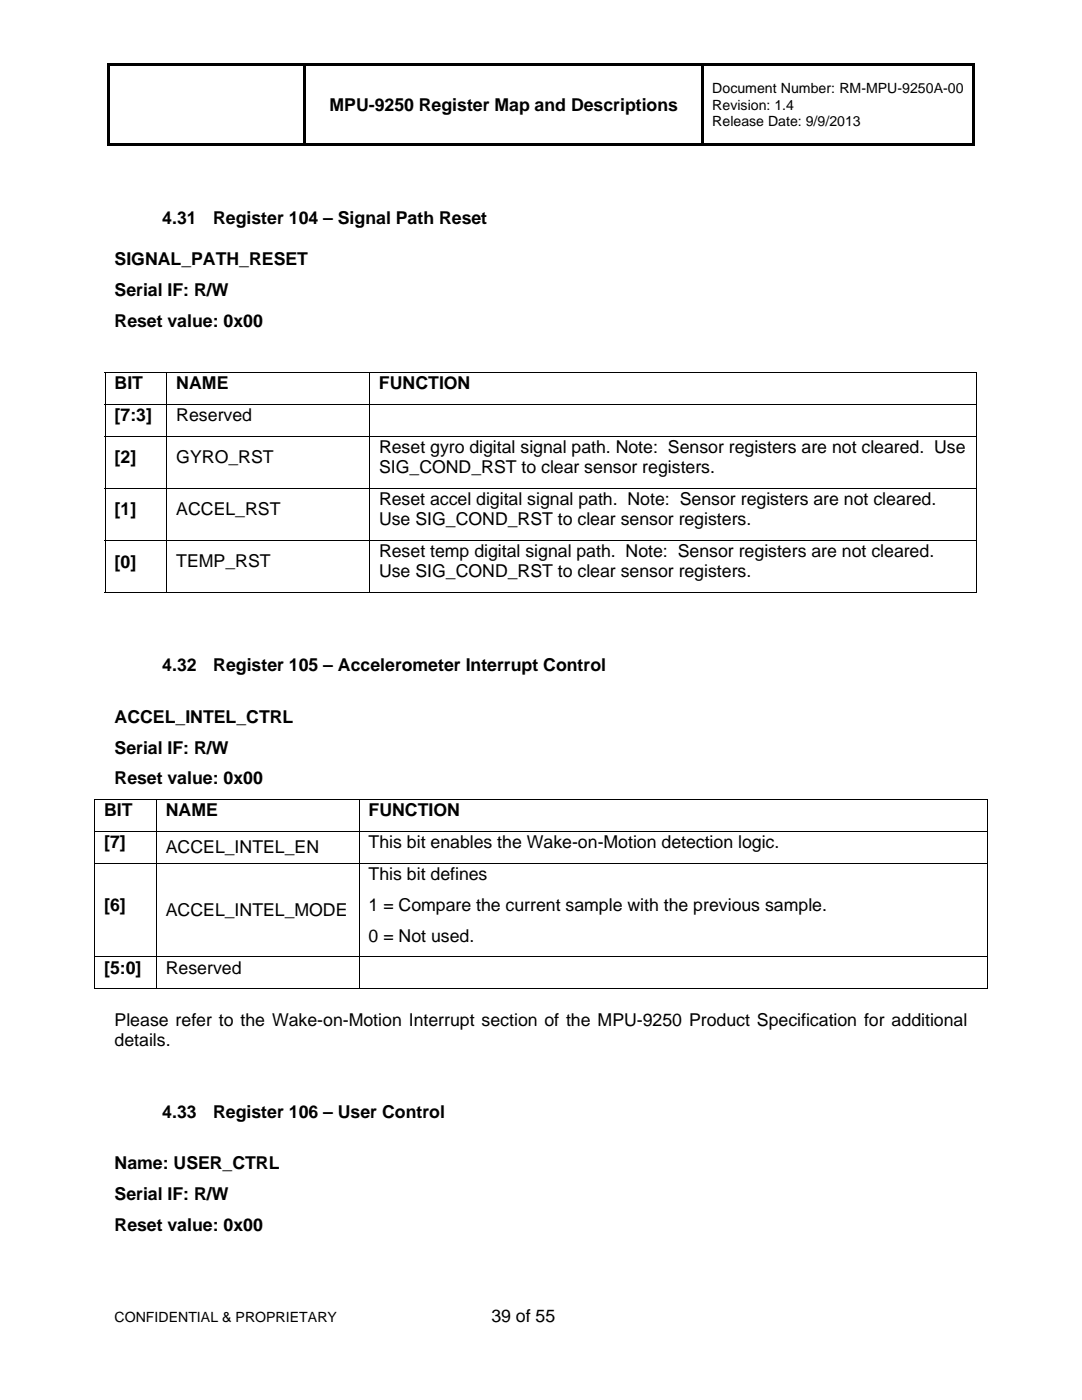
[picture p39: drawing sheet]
<svg xmlns="http://www.w3.org/2000/svg" width="216mm" height="279mm" viewBox="0 0 216 279" stroke-linecap="round" stroke-linejoin="round" font-family="sans-serif">
<defs><g id="words">
<g font-size="3.5">
<text x="65.7" y="22.2">MPU-9250 Register Map and Descriptions</text>
<text x="32.4" y="44.7">4.31</text>
<text x="42.5" y="44.7">Register 104 – Signal Path Reset</text>
<text x="22.9" y="52.9">SIGNAL_PATH_RESET</text>
<text x="22.9" y="59">Serial IF: R/W</text>
<text x="22.9" y="65.2">Reset value: 0x00</text>
<text x="22.9" y="77.7">BIT</text>
<text x="35.2" y="77.7">NAME</text>
<text x="75.6" y="77.7">FUNCTION</text>
<text x="22.9" y="84.1">[7:3]</text>
<text x="35.2" y="84.1">Reserved</text>
<text x="22.9" y="92.4">[2]</text>
<text x="35.2" y="92.4">GYRO_RST</text>
<text x="75.6" y="90.4">Reset gyro digital signal path. Note: Sensor registers are not cleared. Use</text>
<text x="75.6" y="94.4">SIG_COND_RST to clear sensor registers.</text>
<text x="75.6" y="100.8">Reset accel digital signal path. Note: Sensor registers are not cleared.</text>
<text x="22.9" y="102.8">[1]</text>
<text x="35.2" y="102.8">ACCEL_RST</text>
<text x="75.6" y="104.9">Use SIG_COND_RST to clear sensor registers.</text>
<text x="22.9" y="113.3">[0]</text>
<text x="35.2" y="113.2">TEMP_RST</text>
<text x="75.6" y="111.2">Reset temp digital signal path. Note: Sensor registers are not cleared.</text>
<text x="75.6" y="115.3">Use SIG_COND_RST to clear sensor registers.</text>
<text x="32.4" y="134">4.32</text>
<text x="42.5" y="134">Register 105 – Accelerometer Interrupt Control</text>
<text x="22.9" y="144.2">ACCEL_INTEL_CTRL</text>
<text x="22.9" y="150.4">Serial IF: R/W</text>
<text x="22.9" y="156.5">Reset value: 0x00</text>
<text x="20.8" y="162.9">BIT</text>
<text x="33.1" y="162.9">NAME</text>
<text x="73.5" y="162.9">FUNCTION</text>
<text x="20.8" y="169.2">[7]</text>
<text x="33.1" y="170.3">ACCEL_INTEL_EN</text>
<text x="73.6" y="169.2">This bit enables the Wake-on-Motion detection logic.</text>
<text x="73.6" y="175.6">This bit defines</text>
<text x="20.8" y="181.8">[6]</text>
<text x="33.1" y="182.8">ACCEL_INTEL_MODE</text>
<text x="73.6" y="181.8">1 = Compare the current sample with the previous sample.</text>
<text x="73.6" y="187.9">0 = Not used.</text>
<text x="20.8" y="194.3">[5:0]</text>
<text x="33.1" y="194.3">Reserved</text>
<text x="22.9" y="204.7">Please refer to the Wake-on-Motion Interrupt section of the MPU-9250 Product Specification for additional</text>
<text x="22.9" y="208.7">details.</text>
<text x="32.4" y="223.1">4.33</text>
<text x="42.5" y="223.1">Register 106 – User Control</text>
<text x="22.9" y="233.3">Name: USER_CTRL</text>
<text x="22.9" y="239.5">Serial IF: R/W</text>
<text x="22.9" y="245.6">Reset value: 0x00</text>
<text x="98.1" y="263.8">39 of 55</text>
</g>
<g font-size="2.8">
<text x="142.1" y="18.6">Document Number: RM-MPU-9250A-00</text>
<text x="142.1" y="21.9">Revision: 1.4</text>
<text x="142.1" y="25.1">Release Date: 9/9/2013</text>
<text x="22.9" y="263.8">CONFIDENTIAL &amp; PROPRIETARY</text>
</g>
</g></defs>
<g fill="#000">
<path d="M21.4 12.7h.5v.5h-.5zM21.4 12.7h173.1v.5h-173.1zM193.9 12.7h.6v.5h-.6zM21.4 13.2h.5v15.9h-.5zM21.4 28.6h39.2v.5h-39.2zM60.6 13.2h.5v15.9h-.5zM61.1 28.6h78.9v.5h-78.9zM140 13.2h.5v15.9h-.5zM140.5 28.6h53.4v.5h-53.4zM193.9 13.2h.6v15.9h-.6zM193.9 28.6h.6v.5h-.6zM20.9 74.3h.1v.1h-.1z"/>
<path d="M194.9 74.3h.1v.1h-.1zM194.9 118.2h.1v.1h-.1zM18.8 159.4h.2v.2h-.2zM196.9 159.4h.2v.2h-.2zM196.9 165.8h.2v.2h-.2zM196.9 172.1h.2v.2h-.2zM196.9 190.8h.2v.2h-.2zM196.9 197.2h.2v.2h-.2z"/>
</g>
<g fill="none" stroke="#000" stroke-width=".2">
<path d="M20.9 74.3h174.1M21 74.4v6.2M33.3 74.4v6.2M73.7 74.4v6.2M194.9 74.4v6.2M20.9 80.7h174.1M20.9 87h174.1M20.9 97.5h174.1M21 80.8v6.2M21 87.1v10.3M21 97.5v10.3M33.3 80.8v6.2"/>
<path d="M33.3 87.1v10.3M33.3 97.5v10.3M73.7 80.8v6.2M73.7 87.1v10.3M73.7 97.5v10.3M194.9 80.8v6.2M194.9 87.1v10.3M194.9 97.5v10.3M20.9 107.8h174.1M20.9 118.3h12.3M21 107.9v10.4M33.3 107.9v10.4"/>
<path d="M33.4 118.3h40.2M73.7 107.9v10.4M73.8 118.3h121.1M194.9 107.9v10.4M18.8 159.5h178.1M18.9 159.6v6.2M31.2 159.6v6.2M71.6 159.6v6.2M197 159.6v6.2M18.8 165.9h178.1M18.8 172.2h178.1M18.9 166v6.1"/>
<path d="M18.9 172.3v18.5M31.2 166v6.1M31.2 172.3v18.5M71.6 166v6.1M71.6 172.3v18.5M197 166v6.1M197 172.3v18.5M18.8 190.9h178.1M18.8 197.3h12.3M18.9 191v6.4M31.2 191v6.4M31.3 197.3h40.3"/>
<path d="M71.6 191v6.4M71.7 197.3h125.2M197 191v6.4"/>
</g>
<use href="#words"/>
</svg>
